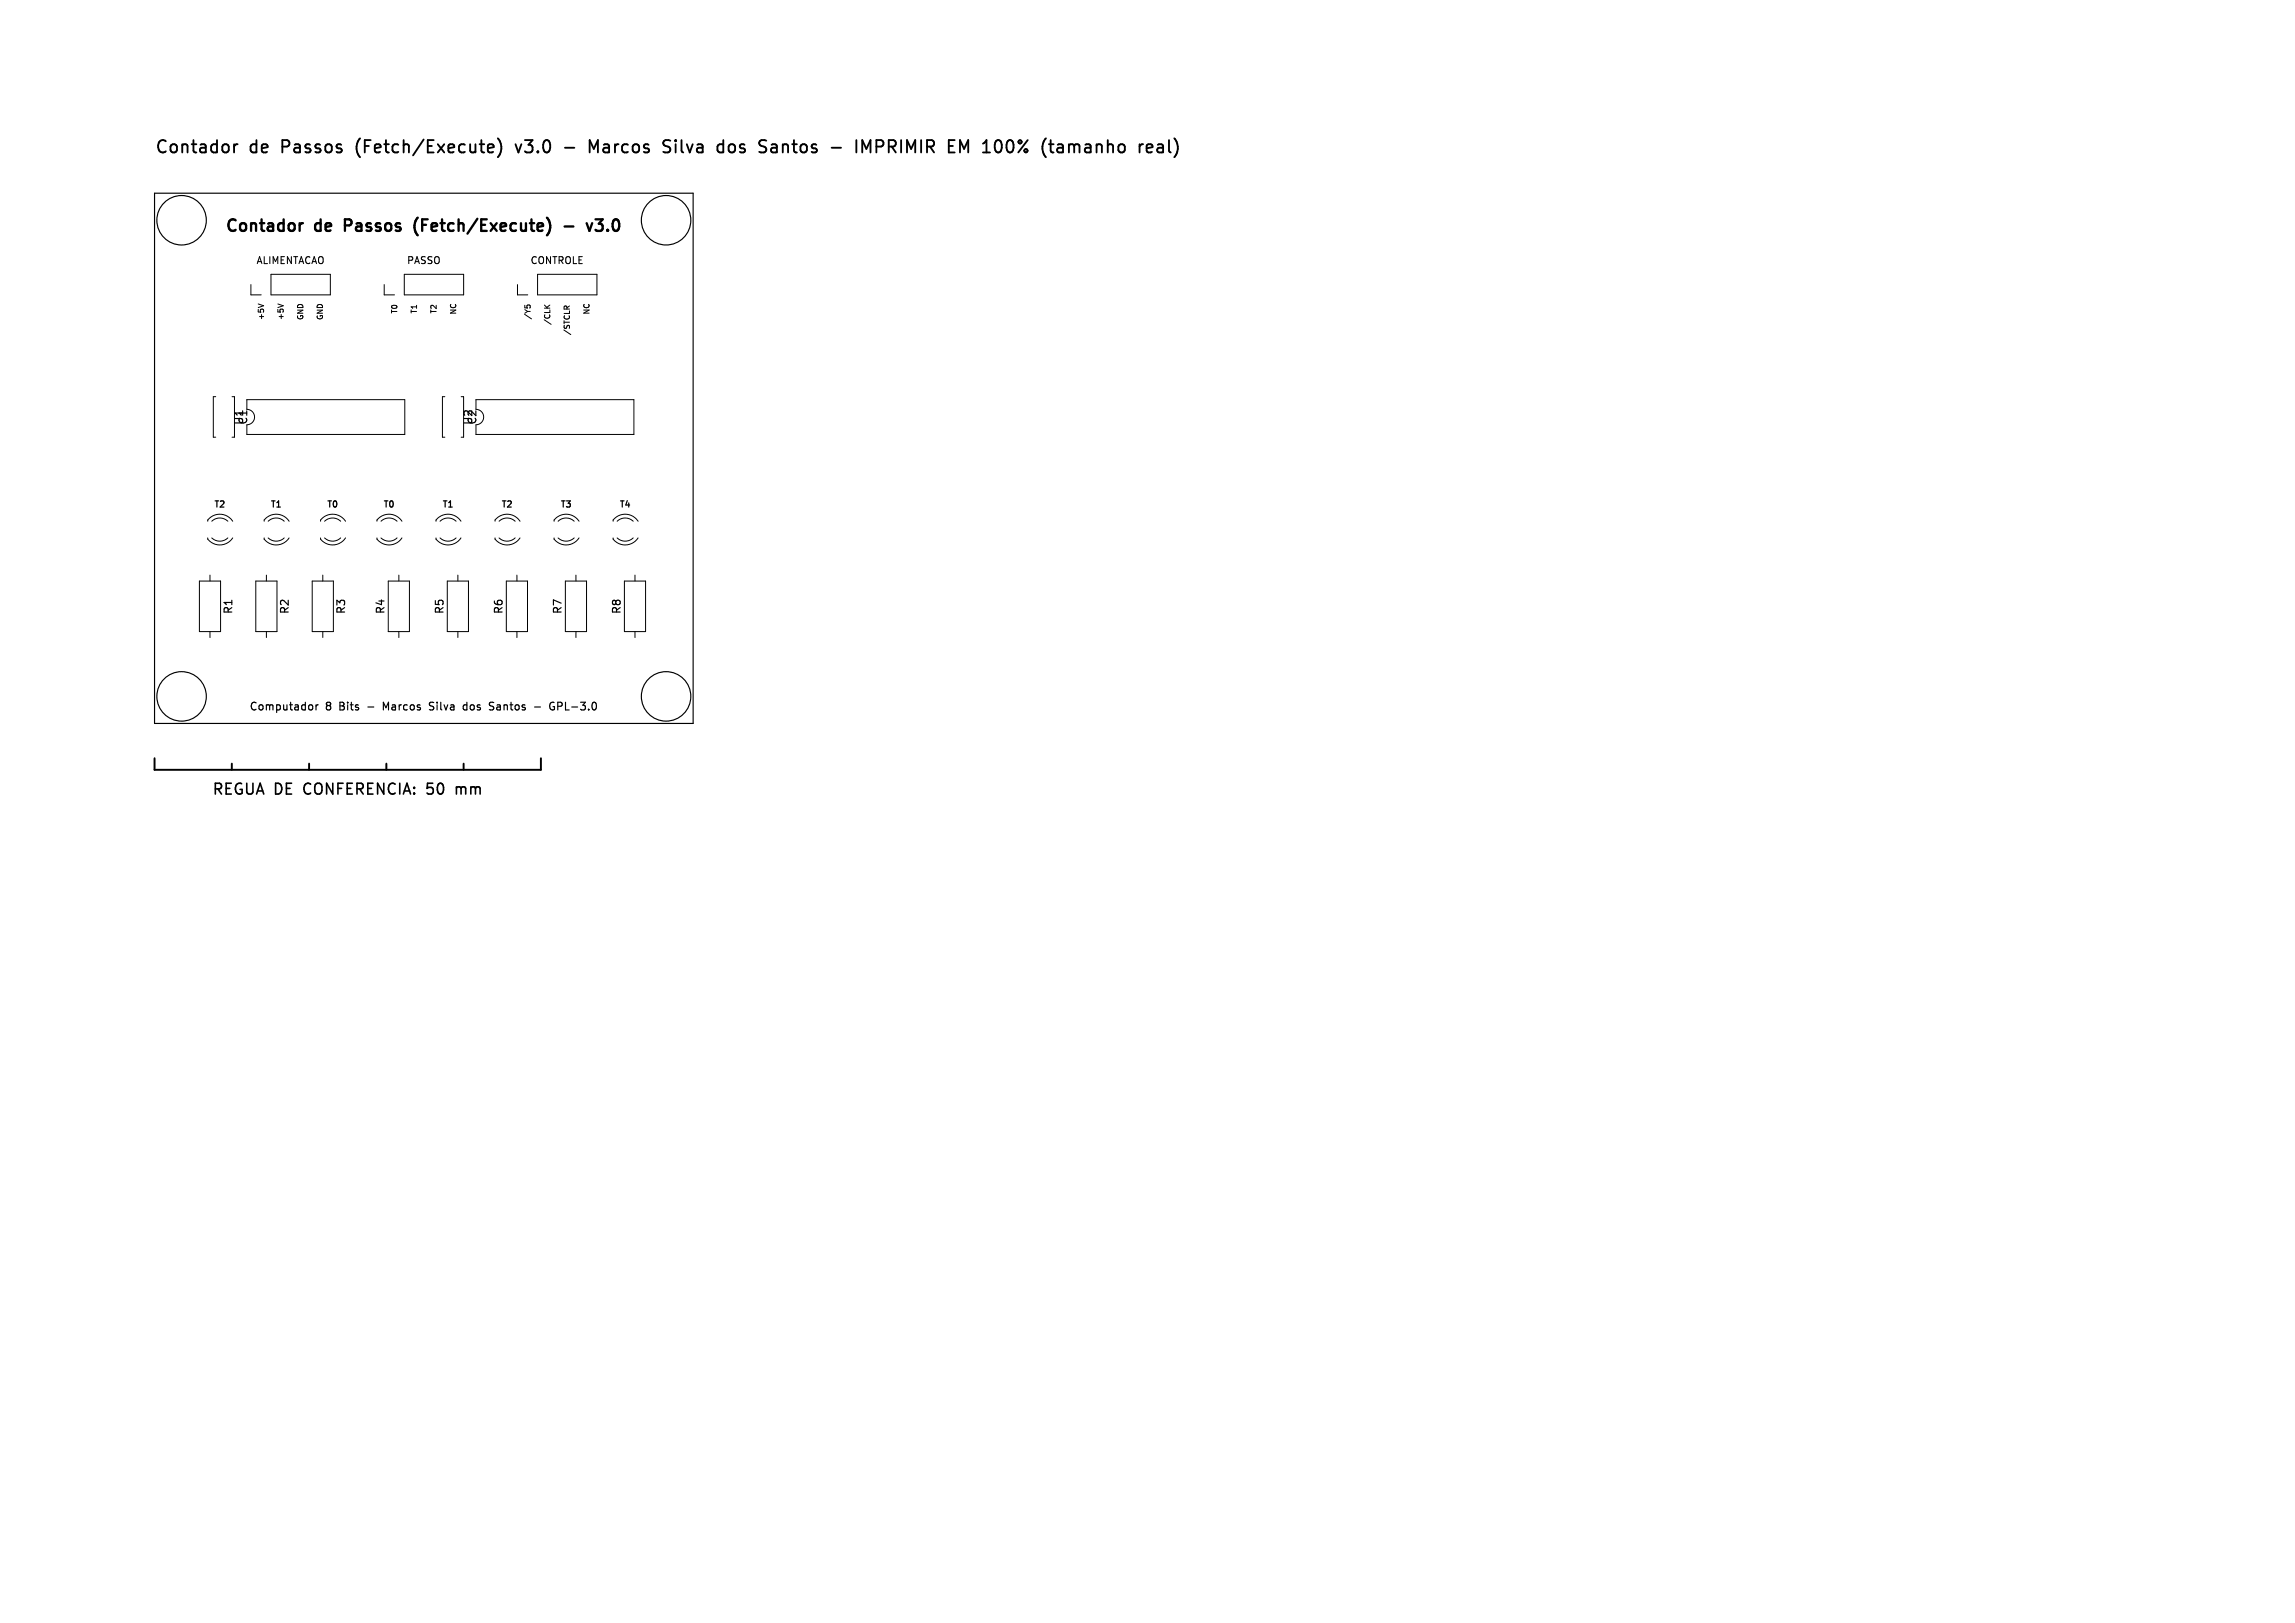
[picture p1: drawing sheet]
<svg xmlns="http://www.w3.org/2000/svg" width="297mm" height="210mm" viewBox="0 0 297 210" stroke-linecap="round" stroke-linejoin="round" font-family="sans-serif">
<defs><g id="words">
<g font-size="2.2">
<text x="20" y="20.2">Contador</text>
<text x="32.4" y="20.2">de</text>
<text x="36.8" y="20.2">Passos</text>
<text x="46.8" y="20.2">(Fetch/Execute)</text>
<text x="67.9" y="20.2">v3.0</text>
<text x="78.2" y="20.2">Marcos</text>
<text x="88.2" y="20.2">Silva</text>
<text x="95.6" y="20.2">dos</text>
<text x="101.4" y="20.2">Santos</text>
<text x="114.7" y="20.2">IMPRIMIR</text>
<text x="127" y="20.2">EM 100%</text>
<text x="140" y="20.2">(tamanho</text>
</g>
<g font-size="2.1">
<text x="29" y="30.4">Contador</text>
<text x="40.8" y="30.4">de</text>
<text x="45.2" y="30.4">Passos</text>
<text x="54.8" y="30.4">(Fetch/Execute)</text>
<text x="78.4" y="30.4">v3.0</text>
</g>
<g font-size="1.9">
<text x="27.4" y="103.1">REGUA DE</text>
<text x="39.6" y="103.1">CONFERENCIA:</text>
<text x="55.9" y="103.1">50</text>
<text x="60" y="103.1">mm</text>
</g>
<g font-size="1.4">
<text x="31.7" y="55.1" transform="rotate(-90 31.7 55.1)">U1</text>
<text x="61.3" y="55.1" transform="rotate(-90 61.3 55.1)">U2</text>
<text x="30.3" y="79.6" transform="rotate(-90 30.3 79.6)">R1</text>
<text x="37.6" y="79.6" transform="rotate(-90 37.6 79.6)">R2</text>
<text x="44.9" y="79.6" transform="rotate(-90 44.9 79.6)">R3</text>
<text x="50" y="79.6" transform="rotate(-90 50 79.6)">R4</text>
<text x="57.6" y="79.6" transform="rotate(-90 57.6 79.6)">R5</text>
<text x="65.3" y="79.6" transform="rotate(-90 65.3 79.6)">R6</text>
<text x="72.9" y="79.6" transform="rotate(-90 72.9 79.6)">R7</text>
<text x="80.5" y="79.6" transform="rotate(-90 80.5 79.6)">R8</text>
<text x="32.2" y="92.1">Computador</text>
<text x="42.2" y="92.1">8</text>
<text x="44.1" y="92.1">Bits</text>
<text x="48" y="92.1">-</text>
<text x="50.2" y="92.1">Marcos</text>
<text x="56.5" y="92.1">Silva</text>
<text x="61.1" y="92.1">dos</text>
<text x="64.8" y="92.1">Santos</text>
<text x="70.8" y="92.1">-</text>
<text x="73.1" y="92.1">GPL-3.0</text>
</g>
<g font-size="1.3">
<text x="33.1" y="34.4">ALIMENTACAO</text>
<text x="52.6" y="34.4">PASSO</text>
<text x="68.6" y="34.4">CONTROLE</text>
</g>
<g font-size="1.1">
<text x="27.6" y="65.9">T2</text>
<text x="34.9" y="65.9">T1</text>
<text x="42.2" y="65.9">T0</text>
<text x="49.5" y="65.9">T0</text>
<text x="57.1" y="65.9">T1</text>
<text x="64.8" y="65.9">T2</text>
<text x="72.4" y="65.9">T3</text>
<text x="80.1" y="65.9">T4</text>
</g>
<g font-size="1">
<text x="34.3" y="41.5" transform="rotate(-90 34.3 41.5)">+5V</text>
<text x="36.8" y="41.5" transform="rotate(-90 36.8 41.5)">+5V</text>
<text x="39.4" y="41.5" transform="rotate(-90 39.4 41.5)">GND</text>
<text x="41.9" y="41.5" transform="rotate(-90 41.9 41.5)">GND</text>
<text x="51.6" y="40.7" transform="rotate(-90 51.6 40.7)">T0</text>
<text x="54.1" y="40.7" transform="rotate(-90 54.1 40.7)">T1</text>
<text x="56.6" y="40.7" transform="rotate(-90 56.6 40.7)">T2</text>
<text x="59.2" y="40.8" transform="rotate(-90 59.2 40.8)">NC</text>
<text x="68.8" y="41.4" transform="rotate(-90 68.8 41.4)">/Y5</text>
<text x="76.4" y="40.8" transform="rotate(-90 76.4 40.8)">NC</text>
<text x="71.3" y="42.1" transform="rotate(-90 71.3 42.1)">/CLK</text>
<text x="73.9" y="43.4" transform="rotate(-90 73.9 43.4)">/STCLR</text>
</g>
</g></defs>
<g fill="none" stroke="#000" stroke-width=".15">
<path d="M20 25h69.7v68.6h-69.7zM40.3 91.2l.2 .2v.3l-.2 .2M40.9 91.2v.7M41.2 91.2h-.2l-.1 .2M49.9 91.6l-.3-.7v1M56.1 91.8l-.2 .1-.3-.1M56.1 90.9h-.3l-.2 .2 .1 .2 .4 .2M59.9 91.7l.2 .2 .3-.1M60.4 91.2h-.3l-.2 .2M60.4 90.9v1M63.8 90.9h.1M63.8 91.4l.1 .2-.1 .2"/>
<path d="M64.4 91.2h-.1M64.4 91.5a.2 .2 0 0 0-.1 .2 .2 .2 0 0 0 .1 .2M69.2 91.5h.7M71.6 91.4h.2l-.1 .4M71.7 90.9h-.1a.4 .4 0 0 0-.5 .4M72.7 90.9h-.5v1M72.7 91.3l-.5 .1"/>
<circle cx="23.5" cy="28.5" r="3.2"/>
<circle cx="86.2" cy="28.5" r="3.2"/>
<circle cx="23.5" cy="90.1" r="3.2"/>
<circle cx="86.2" cy="90.1" r="3.2"/>
</g>
<g fill="none" stroke="#000" stroke-width=".13">
<path d="M32.5 36.8v1.4h1.3M33.4 39.3l.7 .3M35.1 35.5h7.6v2.7h-7.6zM36 39.3l.7 .3M49.7 36.8v1.4h1.3M52.3 35.5h7.7v2.7h-7.7zM67 36.8v1.4h1.3M67.9 39.5v.3M68.2 39.8v-.2l.1-.1h.3v.3M69.6 35.5h7.7v2.7h-7.7zM70.5 39.5l.4 .4M71.2 39.5l-.4 .3"/>
<path d="M73 39.7l.1-.1 .3 .1M73.7 39.6l-.3 .2M27.9 51.3h-.3v5.3h.3M30 51.3h.3v5.3h-.3M31.9 51.7h20.5v4.5h-20.5v-1.2a1 1 0 0 0 1-1 1 1 0 0 0-1-1zM57.6 51.3h-.3v5.3h.3M59.7 51.3h.3v5.3h-.3M61.6 51.7h20.4v4.5h-20.4v-1.2a1 1 0 0 0 1-1 1 1 0 0 0-1-1zM25.8 75.2h2.7v6.5h-2.7zM26.9 67.4a1.18 1.18 0 0 1 .9-.8 1.99 1.99 0 0 1 2.3 .8M27.2 74.4v.8M27.4 67.4a1.5 1.5 0 0 1 2.1 0"/>
<path d="M27.4 69.6a1.5 1.5 0 0 0 2.1 0M30.1 69.6a1.99 1.99 0 0 1-3.2 .2v-.2M33.1 75.2h2.7v6.5h-2.7zM34.2 67.4a1.18 1.18 0 0 1 .9-.8 1.99 1.99 0 0 1 2.3 .8M34.5 74.4v.8M34.7 67.4a1.5 1.5 0 0 1 2.1 0M34.7 69.6a1.5 1.5 0 0 0 2.1 0M37.4 69.6a1.99 1.99 0 0 1-3.2 .2v-.2M40.4 75.2h2.7v6.5h-2.7zM41.5 67.4a1.18 1.18 0 0 1 .9-.8 1.99 1.99 0 0 1 2.3 .8M41.8 74.4v.8M42 67.4a1.5 1.5 0 0 1 2.1 0"/>
<path d="M42 69.6a1.5 1.5 0 0 0 2.1 0M44.7 69.6a1.99 1.99 0 0 1-3.2 .2v-.2M48.8 67.4a1.18 1.18 0 0 1 .9-.8 1.99 1.99 0 0 1 2.3 .8M49.3 67.4a1.5 1.5 0 0 1 2.1 0M49.3 69.6a1.5 1.5 0 0 0 2.1 0M50.2 75.2h2.8v6.5h-2.8zM51.6 74.4v.8M52 69.6a1.99 1.99 0 0 1-3.2 .2v-.2M56.4 67.4a1.18 1.18 0 0 1 .9-.8 1.99 1.99 0 0 1 2.4 .8M56.9 67.4a1.5 1.5 0 0 1 2.1 0M56.9 69.6a1.5 1.5 0 0 0 2.1 0M57.9 75.2h2.7v6.5h-2.7z"/>
<path d="M59.3 74.4v.8M59.7 69.6a1.99 1.99 0 0 1-3.3 .2v-.2M64.1 67.4a1.18 1.18 0 0 1 .9-.8 1.99 1.99 0 0 1 2.3 .8M64.6 67.4a1.5 1.5 0 0 1 2.1 0M64.6 69.6a1.5 1.5 0 0 0 2.1 0M65.5 75.2h2.8v6.5h-2.8zM66.9 74.4v.8M67.3 69.6a1.99 1.99 0 0 1-3.2 .2v-.2M71.7 67.4a1.18 1.18 0 0 1 .9-.8 1.99 1.99 0 0 1 2.3 .8M72.2 67.4a1.5 1.5 0 0 1 2.1 0M72.2 69.6a1.5 1.5 0 0 0 2.1 0M73.2 75.2h2.7v6.5h-2.7z"/>
<path d="M74.5 74.4v.8M74.9 69.6a1.99 1.99 0 0 1-3.2 .2v-.2M79.3 67.4a1.18 1.18 0 0 1 1-.8 1.99 1.99 0 0 1 2.3 .8M79.9 67.4a1.5 1.5 0 0 1 2 0M79.9 69.6a1.5 1.5 0 0 0 2 0M80.8 75.2h2.7v6.5h-2.7zM82.2 74.4v.8M82.6 69.6a1.99 1.99 0 0 1-3.3 .2v-.2M27.2 81.7v.8M34.5 81.7v.8M41.8 81.7v.8M51.6 81.7v.8"/>
<path d="M59.3 81.7v.8M66.9 81.7v.8M74.5 81.7v.8M82.2 81.7v.8"/>
</g>
<path d="M38.8 28.9v1M39.2 28.9a.38 .38 0 0 0-.4 .3M54.1 28.2a1.72 1.72 0 0 0 0 2.2M70.1 28.9h.1l.1 .3-.7 .2M70.2 29.8l-.1 .1M70.8 28.2a1.72 1.72 0 0 1 0 2.2M73.1 29.3h1.1M75.9 28.9l.4 1 .3-1M77.1 28.4h.9l-.5 .5h.2M77.1 29.7l.2 .2h.4" fill="none" stroke="#000" stroke-width=".3"/>
<path d="M20 98.1v1.5h50v-1.5M30 98.8v.8M40 98.8v.8M50 98.8v.8M60 98.8v.8" fill="none" stroke="#000" stroke-width=".25"/>
<g fill="none" stroke="#000" stroke-width=".24">
<path d="M30.3 18.7v1M30.7 18.7a.41 .41 0 0 0-.4 .3M46.2 18.6l-.1 .4 .1 .7M63.1 18.9l.3-.2h.3l.2 .2v.1l-.8 .2M63.1 19.5l.3 .2h.4M64.4 17.9a1.83 1.83 0 0 1 0 2.4M66.7 18.7l.4 1 .4-1M73.1 19.1h1.2M76.3 19.7v-1.6l.5 1.2 .6-1.2v1.6M86.1 18.9a.58 .58 0 0 1 .6 .4 .41 .41 0 0 1-.3 .4h-.3M86.1 18.1l.6 .1M87.4 18.1v.2"/>
<path d="M87.4 18.7v1M87.4 18.1v.1v.1M87.4 18.1l.1 .1-.1 .1M95 18.7a.43 .43 0 0 0-.7 .3v.4a.43 .43 0 0 0 .7 .3M99.9 18.7h.1h.5v1M99.9 19.7h.1h.5M100.5 19l-.6 .2M110.8 18.1v1.6M111.6 19.7v-1.6l.5 1.2 .6-1.2v1.6M114.2 18.2l-.8-.1v1.6M114.2 18.9l-.8 .1M138.3 18.8a.4 .4 0 0 1 .7 .1"/>
<path d="M139 18.9v.8M139.5 18.7h-.3l-.2 .2M150 18.7h.4l.1 1M150.5 19.7h-.5M150.5 19l-.5 .1M151.3 18.1v1.4l.2 .2M152 17.9a1.83 1.83 0 0 1 0 2.4"/>
</g>
<path d="M59.1 101.8v.9M59.5 101.8l-.4 .1" fill="none" stroke="#000" stroke-width=".21"/>
<use href="#words"/>
</svg>
